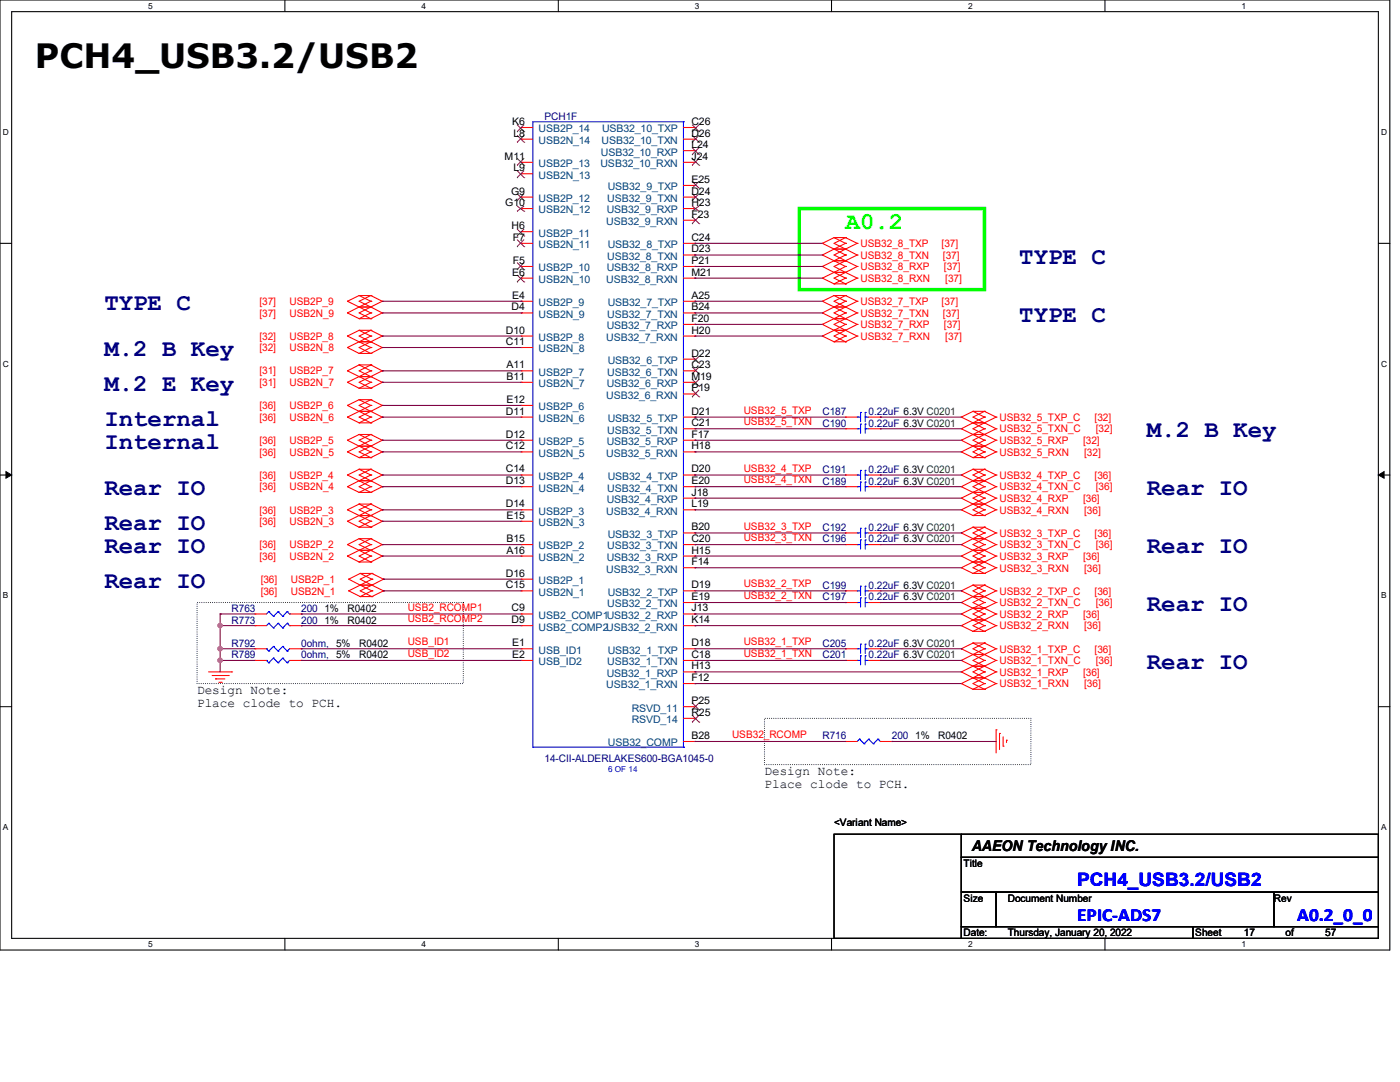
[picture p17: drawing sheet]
<svg xmlns="http://www.w3.org/2000/svg" width="279mm" height="216mm" viewBox="0 0 279 216" stroke-linecap="round" stroke-linejoin="round" font-family="sans-serif">
<defs><g id="words">
<text font-size="6.7" x="6.9" y="13.6">PCH4_USB3.2/USB2</text>
<text font-size="4.8" fill="#0f0" x="168.7" y="45.7">A0.2</text>
<g font-size="4.8" fill="#000080">
<text x="203.4" y="52.6">TYPE C</text>
<text x="20.8" y="61.8">TYPE C</text>
<text x="203.4" y="64.2">TYPE C</text>
<text x="20.8" y="71.1">M.2 B Key</text>
<text x="20.8" y="78.1">M.2 E Key</text>
<text x="20.8" y="89.6">Internal</text>
<text x="20.8" y="85">Internal</text>
<text x="228.9" y="87.3">M.2 B Key</text>
<text x="20.8" y="98.9">Rear IO</text>
<text x="228.9" y="98.9">Rear IO</text>
<text x="20.8" y="105.8">Rear IO</text>
<text x="20.8" y="110.4">Rear IO</text>
<text x="228.9" y="110.4">Rear IO</text>
<text x="20.8" y="117.3">Rear IO</text>
<text x="228.9" y="122">Rear IO</text>
<text x="228.9" y="133.5">Rear IO</text>
</g>
<g font-size="3.7" fill="#00f">
<text x="215" y="176.8">PCH4_USB3.2/USB2</text>
<text x="215" y="183.8">EPIC-ADS7</text>
<text x="258.9" y="183.8">A0.2_0_0</text>
</g>
<text font-size="3" x="193.9" y="169.8">AAEON Technology INC.</text>
<g font-size="2.5">
<text x="39.3" y="138.5">Design Note:</text>
<text x="39.3" y="141">Place clode to PCH.</text>
<text x="152.6" y="154.6">Design Note:</text>
<text x="152.6" y="157.2">Place clode to PCH.</text>
</g>
<g font-size="2.1" fill="#000080">
<text x="108.7" y="23.9">PCH1F</text>
<text x="164.1" y="82.8">C187</text>
<text x="173.4" y="82.8">0.22uF 6.3V C0201</text>
<text x="164.1" y="85.1">C190</text>
<text x="173.4" y="85.1">0.22uF 6.3V C0201</text>
<text x="164.1" y="94.4">C191</text>
<text x="173.4" y="94.4">0.22uF 6.3V C0201</text>
<text x="164.1" y="96.7">C189</text>
<text x="173.4" y="96.7">0.22uF 6.3V C0201</text>
<text x="164.1" y="105.9">C192</text>
<text x="173.4" y="105.9">0.22uF 6.3V C0201</text>
<text x="164.1" y="108.2">C196</text>
<text x="173.4" y="108.2">0.22uF 6.3V C0201</text>
<text x="164.1" y="119.8">C197</text>
<text x="164.1" y="117.5">C199</text>
<text x="173.4" y="119.8">0.22uF 6.3V C0201</text>
<text x="173.4" y="117.5">0.22uF 6.3V C0201</text>
<text x="46.2" y="122.1">R763</text>
<text x="46.2" y="124.4">R773</text>
<text x="60.1" y="122.1">200</text>
<text x="60.1" y="124.4">200</text>
<text x="46.2" y="129">R792</text>
<text x="46.2" y="131.4">R789</text>
<text x="60.1" y="129">0ohm, 5%</text>
<text x="60.1" y="131.4">0ohm, 5%</text>
<text x="164.1" y="129">C205</text>
<text x="164.1" y="131.4">C201</text>
<text x="173.4" y="129">0.22uF 6.3V C0201</text>
<text x="173.4" y="131.4">0.22uF 6.3V C0201</text>
<text x="164.1" y="147.5">R716</text>
<text x="178" y="147.5">200</text>
<text x="108.7" y="152.1">14-CII-ALDERLAKES600-BGA1045-0</text>
</g>
<g font-size="2.1">
<text x="102.2" y="24.9">K6</text>
<text x="102.4" y="27.3">L8</text>
<text x="138" y="24.9">C26</text>
<text x="138" y="27.3">D26</text>
<text x="138" y="29.5">L24</text>
<text x="100.7" y="31.9">M11</text>
<text x="102.4" y="34.2">L9</text>
<text x="138" y="31.9">J24</text>
<text x="100.8" y="41.1">G10</text>
<text x="102" y="38.8">G9</text>
<text x="138" y="38.8">D24</text>
<text x="138" y="36.5">E25</text>
<text x="138" y="41.1">H23</text>
<text x="102.1" y="45.7">H6</text>
<text x="138" y="43.4">F23</text>
<text x="102.3" y="52.7">F5</text>
<text x="102.3" y="48">F7</text>
<text x="138" y="48">C24</text>
<text x="138" y="50.4">D23</text>
<text x="138" y="52.7">P21</text>
<text x="102.2" y="59.6">E4</text>
<text x="102.2" y="55">E6</text>
<text x="138" y="59.6">A25</text>
<text x="138" y="55">M21</text>
<text x="102.1" y="61.9">D4</text>
<text x="138" y="61.9">B24</text>
<text x="138" y="64.2">F20</text>
<text x="101" y="68.8">C11</text>
<text x="101" y="66.5">D10</text>
<text x="138" y="71.2">D22</text>
<text x="138" y="66.5">H20</text>
<text x="101.1" y="73.5">A11</text>
<text x="101.1" y="75.8">B11</text>
<text x="138" y="73.5">C23</text>
<text x="138" y="75.8">M19</text>
<text x="101" y="82.7">D11</text>
<text x="101.1" y="80.4">E12</text>
<text x="138" y="82.7">D21</text>
<text x="138" y="78.1">P19</text>
<text x="101" y="89.7">C12</text>
<text x="101" y="87.3">D12</text>
<text x="138" y="85">C21</text>
<text x="138" y="87.3">F17</text>
<text x="138" y="89.7">H18</text>
<text x="101" y="94.3">C14</text>
<text x="138" y="94.3">D20</text>
<text x="101" y="96.6">D13</text>
<text x="101" y="101.2">D14</text>
<text x="138" y="96.6">E20</text>
<text x="138" y="98.9">J18</text>
<text x="138" y="101.2">L19</text>
<text x="101.1" y="103.5">E15</text>
<text x="138" y="105.8">B20</text>
<text x="101.1" y="110.4">A16</text>
<text x="101.1" y="108.2">B15</text>
<text x="138" y="108.2">C20</text>
<text x="138" y="112.8">F14</text>
<text x="138" y="110.4">H15</text>
<text x="101" y="117.4">C15</text>
<text x="101" y="115.1">D16</text>
<text x="138" y="117.4">D19</text>
<text x="138" y="119.7">E19</text>
<text x="64.7" y="122.1">1%</text>
<text x="64.7" y="124.4">1%</text>
<text x="69.3" y="122.1">R0402</text>
<text x="69.3" y="124.4">R0402</text>
<text x="102.1" y="122">C9</text>
<text x="102.1" y="124.3">D9</text>
<text x="138" y="122">J13</text>
<text x="138" y="124.3">K14</text>
<text x="71.7" y="129">R0402</text>
<text x="71.7" y="131.4">R0402</text>
<text x="102.2" y="128.9">E1</text>
<text x="102.2" y="131.3">E2</text>
<text x="138" y="131.3">C18</text>
<text x="138" y="128.9">D18</text>
<text x="138" y="135.9">F12</text>
<text x="138" y="133.6">H13</text>
<text x="138" y="140.5">P25</text>
<text x="138" y="142.8">R25</text>
<text x="138" y="147.4">B28</text>
<text x="182.6" y="147.5">1%</text>
<text x="187.2" y="147.5">R0402</text>
<text x="166.5" y="164.9">&lt;Variant Name&gt;</text>
<text x="192.3" y="173">Title</text>
<text x="192.3" y="179.9">Size</text>
<text x="201.1" y="179.9">Document Number</text>
<text x="254.3" y="179.9">Rev</text>
<text x="192.3" y="186.8">Date:</text>
<text x="201.1" y="186.8">Thursday, January 20, 2022</text>
<text x="238.5" y="186.8">Sheet</text>
<text x="248.2" y="186.8">17</text>
<text x="256.6" y="186.8">of</text>
<text x="264.5" y="186.8">57</text>
</g>
<g font-size="2.1" fill="#004080">
<text x="107.5" y="26.4">USB2P_14</text>
<text x="107.5" y="28.7">USB2N_14</text>
<text x="120.1" y="28.7">USB32_10_TXN</text>
<text x="120.1" y="26.4">USB32_10_TXP</text>
<text x="107.5" y="35.6">USB2N_13</text>
<text x="107.5" y="33.4">USB2P_13</text>
<text x="119.8" y="33.4">USB32_10_RXN</text>
<text x="119.9" y="31">USB32_10_RXP</text>
<text x="107.5" y="40.3">USB2P_12</text>
<text x="121.2" y="40.3">USB32_9_TXN</text>
<text x="121.3" y="38">USB32_9_TXP</text>
<text x="107.5" y="42.6">USB2N_12</text>
<text x="107.5" y="47.2">USB2P_11</text>
<text x="121" y="44.9">USB32_9_RXN</text>
<text x="121.1" y="42.6">USB32_9_RXP</text>
<text x="107.5" y="49.5">USB2N_11</text>
<text x="121.2" y="51.9">USB32_8_TXN</text>
<text x="121.3" y="49.5">USB32_8_TXP</text>
<text x="107.5" y="56.5">USB2N_10</text>
<text x="107.5" y="54.1">USB2P_10</text>
<text x="121" y="56.5">USB32_8_RXN</text>
<text x="121.1" y="54.1">USB32_8_RXP</text>
<text x="107.5" y="63.4">USB2N_9</text>
<text x="107.5" y="61.1">USB2P_9</text>
<text x="121.1" y="65.7">USB32_7_RXP</text>
<text x="121.2" y="63.4">USB32_7_TXN</text>
<text x="121.3" y="61.1">USB32_7_TXP</text>
<text x="107.5" y="70.3">USB2N_8</text>
<text x="107.5" y="68">USB2P_8</text>
<text x="121" y="68">USB32_7_RXN</text>
<text x="107.5" y="75">USB2P_7</text>
<text x="107.5" y="77.3">USB2N_7</text>
<text x="121.1" y="77.3">USB32_6_RXP</text>
<text x="121.2" y="75">USB32_6_TXN</text>
<text x="121.3" y="72.6">USB32_6_TXP</text>
<text x="107.5" y="81.9">USB2P_6</text>
<text x="121" y="79.6">USB32_6_RXN</text>
<text x="107.5" y="84.2">USB2N_6</text>
<text x="107.5" y="88.8">USB2P_5</text>
<text x="121.1" y="88.8">USB32_5_RXP</text>
<text x="121.2" y="86.5">USB32_5_TXN</text>
<text x="121.3" y="84.2">USB32_5_TXP</text>
<text x="107.5" y="91.1">USB2N_5</text>
<text x="107.5" y="95.8">USB2P_4</text>
<text x="121" y="91.1">USB32_5_RXN</text>
<text x="121.3" y="95.8">USB32_4_TXP</text>
<text x="107.5" y="98.1">USB2N_4</text>
<text x="121.1" y="100.4">USB32_4_RXP</text>
<text x="121.2" y="98.1">USB32_4_TXN</text>
<text x="107.5" y="102.7">USB2P_3</text>
<text x="107.5" y="105">USB2N_3</text>
<text x="121" y="102.7">USB32_4_RXN</text>
<text x="121.3" y="107.3">USB32_3_TXP</text>
<text x="107.5" y="111.9">USB2N_2</text>
<text x="107.5" y="109.6">USB2P_2</text>
<text x="121.1" y="111.9">USB32_3_RXP</text>
<text x="121.2" y="109.6">USB32_3_TXN</text>
<text x="107.5" y="118.9">USB2N_1</text>
<text x="107.5" y="116.5">USB2P_1</text>
<text x="121" y="114.3">USB32_3_RXN</text>
<text x="121.3" y="118.9">USB32_2_TXP</text>
<text x="107.5" y="123.5">USB2_COMP1USB32_2_RXP</text>
<text x="107.5" y="125.8">USB2_COMP2USB32_2_RXN</text>
<text x="121.2" y="121.2">USB32_2_TXN</text>
<text x="107.5" y="130.4">USB_ID1</text>
<text x="121.3" y="130.4">USB32_1_TXP</text>
<text x="107.5" y="132.8">USB_ID2</text>
<text x="121" y="137.4">USB32_1_RXN</text>
<text x="121.1" y="135">USB32_1_RXP</text>
<text x="121.2" y="132.8">USB32_1_TXN</text>
<text x="126.1" y="142">RSVD_11</text>
<text x="121.3" y="148.9">USB32_COMP</text>
<text x="126.1" y="144.3">RSVD_14</text>
</g>
<g font-size="2.1" fill="#f00">
<text x="171.7" y="49.3">USB32_8_TXP</text>
<text x="171.7" y="51.6">USB32_8_TXN</text>
<text x="171.7" y="53.9">USB32_8_RXP</text>
<text x="187.9" y="49.3">[37]</text>
<text x="188.2" y="51.6">[37]</text>
<text x="188.4" y="53.9">[37]</text>
<text x="171.7" y="56.3">USB32_8_RXN</text>
<text x="188.6" y="56.3">[37]</text>
<text x="51.8" y="60.9">[37]</text>
<text x="51.8" y="63.2">[37]</text>
<text x="57.8" y="60.9">USB2P_9</text>
<text x="57.8" y="63.2">USB2N_9</text>
<text x="171.7" y="63.2">USB32_7_TXN</text>
<text x="171.7" y="60.9">USB32_7_TXP</text>
<text x="171.7" y="65.5">USB32_7_RXP</text>
<text x="187.9" y="60.9">[37]</text>
<text x="188.2" y="63.2">[37]</text>
<text x="188.4" y="65.5">[37]</text>
<text x="51.8" y="70.1">[32]</text>
<text x="51.8" y="67.8">[32]</text>
<text x="57.8" y="70.1">USB2N_8</text>
<text x="57.8" y="67.8">USB2P_8</text>
<text x="171.7" y="67.8">USB32_7_RXN</text>
<text x="188.6" y="67.8">[37]</text>
<text x="51.8" y="77">[31]</text>
<text x="51.8" y="74.7">[31]</text>
<text x="57.8" y="77">USB2N_7</text>
<text x="57.8" y="74.7">USB2P_7</text>
<text x="51.8" y="84">[36]</text>
<text x="51.8" y="81.7">[36]</text>
<text x="57.8" y="84">USB2N_6</text>
<text x="57.8" y="81.7">USB2P_6</text>
<text x="148.4" y="82.5">USB32_5_TXP</text>
<text x="199.5" y="84">USB32_5_TXP_C</text>
<text x="218.4" y="84">[32]</text>
<text x="51.8" y="88.6">[36]</text>
<text x="57.8" y="88.6">USB2P_5</text>
<text x="148.4" y="84.9">USB32_5_TXN</text>
<text x="199.5" y="86.3">USB32_5_TXN_C</text>
<text x="199.5" y="88.6">USB32_5_RXP</text>
<text x="216.2" y="88.6">[32]</text>
<text x="218.7" y="86.3">[32]</text>
<text x="51.8" y="95.5">[36]</text>
<text x="51.8" y="90.9">[36]</text>
<text x="57.8" y="95.5">USB2P_4</text>
<text x="57.8" y="90.9">USB2N_5</text>
<text x="148.4" y="94.1">USB32_4_TXP</text>
<text x="199.5" y="95.5">USB32_4_TXP_C</text>
<text x="199.5" y="90.9">USB32_5_RXN</text>
<text x="216.4" y="90.9">[32]</text>
<text x="218.4" y="95.5">[36]</text>
<text x="51.8" y="97.8">[36]</text>
<text x="57.8" y="97.8">USB2N_4</text>
<text x="148.4" y="96.4">USB32_4_TXN</text>
<text x="199.5" y="97.8">USB32_4_TXN_C</text>
<text x="199.5" y="100.2">USB32_4_RXP</text>
<text x="216.2" y="100.2">[36]</text>
<text x="218.7" y="97.8">[36]</text>
<text x="51.8" y="104.8">[36]</text>
<text x="51.8" y="102.5">[36]</text>
<text x="57.8" y="104.8">USB2N_3</text>
<text x="57.8" y="102.5">USB2P_3</text>
<text x="148.4" y="105.7">USB32_3_TXP</text>
<text x="148.4" y="108">USB32_3_TXN</text>
<text x="199.5" y="107.1">USB32_3_TXP_C</text>
<text x="199.5" y="102.5">USB32_4_RXN</text>
<text x="216.4" y="102.5">[36]</text>
<text x="218.4" y="107.1">[36]</text>
<text x="51.8" y="111.7">[36]</text>
<text x="51.8" y="109.4">[36]</text>
<text x="57.8" y="111.7">USB2N_2</text>
<text x="57.8" y="109.4">USB2P_2</text>
<text x="199.5" y="109.4">USB32_3_TXN_C</text>
<text x="199.5" y="111.7">USB32_3_RXP</text>
<text x="216.2" y="111.7">[36]</text>
<text x="218.7" y="109.4">[36]</text>
<text x="52" y="116.3">[36]</text>
<text x="52" y="118.7">[36]</text>
<text x="58" y="116.3">USB2P_1</text>
<text x="58" y="118.7">USB2N_1</text>
<text x="148.4" y="119.5">USB32_2_TXN</text>
<text x="148.4" y="117.2">USB32_2_TXP</text>
<text x="199.5" y="118.7">USB32_2_TXP_C</text>
<text x="199.5" y="114">USB32_3_RXN</text>
<text x="216.4" y="114">[36]</text>
<text x="218.4" y="118.7">[36]</text>
<text x="81.4" y="121.8">USB2_RCOMP1</text>
<text x="81.4" y="124.2">USB2_RCOMP2</text>
<text x="199.5" y="120.9">USB32_2_TXN_C</text>
<text x="199.5" y="125.6">USB32_2_RXN</text>
<text x="199.5" y="123.3">USB32_2_RXP</text>
<text x="216.2" y="123.3">[36]</text>
<text x="216.4" y="125.6">[36]</text>
<text x="218.7" y="120.9">[36]</text>
<text x="81.4" y="128.8">USB_ID1</text>
<text x="81.4" y="131.1">USB_ID2</text>
<text x="148.4" y="131.1">USB32_1_TXN</text>
<text x="148.4" y="128.8">USB32_1_TXP</text>
<text x="199.5" y="130.2">USB32_1_TXP_C</text>
<text x="218.4" y="130.2">[36]</text>
<text x="199.5" y="132.5">USB32_1_TXN_C</text>
<text x="199.5" y="137.2">USB32_1_RXN</text>
<text x="199.5" y="134.8">USB32_1_RXP</text>
<text x="216.2" y="134.8">[36]</text>
<text x="216.4" y="137.2">[36]</text>
<text x="218.7" y="132.5">[36]</text>
<text x="146.1" y="147.3">USB32_RCOMP</text>
</g>
<g font-size="1.7">
<text x="29.6" y="1.7">5</text>
<text x="84.1" y="1.7">4</text>
<text x="138.7" y="1.7">3</text>
<text x="193.2" y="1.7">2</text>
<text x="247.8" y="1.7">1</text>
<text x=".6" y="26.9">D</text>
<text x="275.7" y="26.9">D</text>
<text x=".6" y="73.2">C</text>
<text x="275.7" y="73.2">C</text>
<text x=".6" y="119.4">B</text>
<text x="275.7" y="119.4">B</text>
<text x=".6" y="165.6">A</text>
<text x="275.7" y="165.6">A</text>
<text x="29.6" y="189">5</text>
<text x="84.1" y="189">4</text>
<text x="138.7" y="189">3</text>
<text x="193.2" y="189">2</text>
<text x="247.8" y="189">1</text>
</g>
<text font-size="1.6" fill="#00f" x="121.4" y="154">6 OF 14</text>
</g></defs>
<path d="M0 0h277.4v189.6h-277.4zM2.3 2.3h272.8v184.9h-272.8z" fill="none" stroke="#000" stroke-width=".21"/>
<g fill="#fff">
<path d="M29.6 .3h.9v1.8h-.9z"/>
<path d="M29.6 187.5h.9v1.9h-.9z"/>
</g>
<path d="M56.9 0v2.3M56.9 187.2v2.4" fill="none" stroke="#000" stroke-width=".21"/>
<g fill="#fff">
<path d="M84.1 .3h.9v1.8h-.9z"/>
<path d="M84.1 187.5h.9v1.9h-.9z"/>
</g>
<path d="M111.4 0v2.3M111.4 187.2v2.4" fill="none" stroke="#000" stroke-width=".21"/>
<g fill="#fff">
<path d="M138.7 .3h.9v1.8h-.9z"/>
<path d="M138.7 187.5h.9v1.9h-.9z"/>
</g>
<path d="M165.9 0v2.3M165.9 187.2v2.4" fill="none" stroke="#000" stroke-width=".21"/>
<g fill="#fff">
<path d="M193.2 .3h.9v1.8h-.9z"/>
<path d="M193.2 187.5h.9v1.9h-.9z"/>
</g>
<path d="M220.5 0v2.3M220.5 187.2v2.4" fill="none" stroke="#000" stroke-width=".21"/>
<g fill="#fff">
<path d="M247.8 .3h.9v1.8h-.9z"/>
<path d="M247.8 187.5h.9v1.9h-.9z"/>
<path d="M.6 25.4h1.2v1.9h-1.2z"/>
<path d="M275.7 25.4h1.2v1.9h-1.2z"/>
<path d="M.6 71.7h1.2v1.8h-1.2z"/>
<path d="M275.7 71.7h1.2v1.8h-1.2z"/>
</g>
<path d="M0 48.6h2.3M275.1 48.6h2.3" fill="none" stroke="#000" stroke-width=".21"/>
<g fill="#fff">
<path d="M.6 117.9h1.1v1.9h-1.1z"/>
<path d="M275.7 117.9h1.1v1.9h-1.1z"/>
</g>
<path d="M0 94.8h2.3M275.1 94.8h2.3" fill="none" stroke="#000" stroke-width=".21"/>
<path d="M1.2 94.1l1.1 .7-1.1 .6zM275.1 94.8l1.1-.7v1.3z" fill="#000" stroke="#000" stroke-width=".2"/>
<g fill="#fff">
<path d="M.6 164.1h1.1v1.9h-1.1z"/>
<path d="M275.7 164.1h1.1v1.9h-1.1z"/>
</g>
<path d="M0 141h2.3M275.1 141h2.3M166.5 166.5h25.4v20.7h-25.4zM191.9 166.5h83.2v4.6h-83.2zM191.9 171.1h83.2v6.9h-83.2zM191.9 178h6.9v6.9h-6.9zM198.8 178h55.5v6.9h-55.5zM254.3 178h20.8v6.9h-20.8zM191.9 184.9h46.2v2.3h-46.2zM238.1 184.9h37v2.3h-37z" fill="none" stroke="#000" stroke-width=".21"/>
<path d="M39.3 120.2h53.2v16.2h-53.2zM152.6 143.3h53.1v9.3h-53.1z" fill="none" stroke="#000" stroke-width=".21" stroke-dasharray="0 .4"/>
<path d="M159.5 41.6h37v16.2h-37z" fill="none" stroke="#0f0" stroke-width=".68"/>
<g fill="none" stroke="#f00" stroke-width=".21">
<path d="M104 39.3h.1M104 25.4h.1M104 27.8h.1M104 34.7h.1M104 32.4h.1M104 25.4h2.3M104 39.3h2.3M104 27.8h2.3M104 32.4h2.3M104 34.7h2.3M136.4 25.4h2.3M136.4 39.3h2.3"/>
<path d="M136.4 27.8h2.3M136.4 37h2.3M136.4 32.4h2.3M136.4 30.1h2.3M138.7 25.4h.1M138.7 39.3h.1M138.7 27.8h.1M138.7 37h.1M138.7 32.4h.1M138.7 30.1h.1M71.7 59h.1M71.7 59h2.3"/>
<path d="M71.7 59l-2.4 1.1M71.7 59l2.3 1.1M74 59h.1M74 59l2.3 1.1M74 59l-2.3 1.1 2.3 1.2M104 55.5h.1M104 53.2h.1M104 48.6h.1M104 41.6h.1M104 46.2h.1M104 48.6h2.3M104 55.5h2.3"/>
<path d="M104 53.2h2.3M104 41.6h2.3M104 46.2h2.3M136.4 48.6h2.3M136.4 50.9h2.3M136.4 55.5h2.3M136.4 43.9h2.3M136.4 53.2h2.3M136.4 41.6h2.3M138.7 48.6h.1M138.7 50.9h.1M138.7 43.9h.1"/>
<path d="M138.7 41.6h.1M138.7 55.5h.1M138.7 53.2h.1M164.1 48.6h.1M164.1 50.9h.1M164.1 53.2h.1M164.1 55.5h.1M164.1 48.6l2.4 1.1M164.1 50.9l2.4 1.1M164.1 53.2l2.4 1.2M164.1 55.5l2.4 1.1M166.5 59h.1"/>
<path d="M166.5 49.7h.1M166.5 47.4h.1M166.5 52h.1M166.5 54.4h.1M166.5 56.6h.1M166.5 59h2.2M166.5 59l-2.4 1.1M166.5 59l2.2 1.1M166.5 49.7h2.2M166.5 47.4h2.2M166.5 47.4l-2.4 1.2M166.5 47.4l2.2 1.2"/>
<path d="M166.5 52h2.2M166.5 49.7l-2.4 1.2M166.5 49.7l2.2 1.2M166.5 54.4h2.2M166.5 52l-2.4 1.2M166.5 52l2.2 1.2M166.5 56.6h2.2M166.5 54.4l-2.4 1.1M166.5 54.4l2.2 1.1M168.7 59h.1M168.7 47.4h.1M168.7 49.7h.1"/>
<path d="M168.7 48.6h.1M168.7 52h.1M168.7 50.9h.1M168.7 54.4h.1M168.7 53.2h.1M168.7 56.6h.1M168.7 55.5h.1M168.7 59l2.4 1.1M168.7 59l-2.2 1.1 2.2 1.2M168.7 47.4l2.4 1.2M168.7 47.4l-2.2 1.2 2.2 1.1M168.7 48.6l-2.2 1.1"/>
<path d="M168.7 49.7l2.4 1.2M168.7 49.7l-2.2 1.2 2.2 1.1M168.7 50.9l-2.2 1.1M168.7 52l2.4 1.2M168.7 52l-2.2 1.2 2.2 1.2M168.7 53.2l-2.2 1.2M168.7 54.4l2.4 1.1M168.7 54.4l-2.2 1.1 2.2 1.1M168.7 55.5l-2.2 1.1M171.1 48.6h.1M171.1 50.9h.1M171.1 53.2h.1"/>
<path d="M171.1 55.5h.1M171.1 48.6l-2.4 1.1M171.1 50.9l-2.4 1.1M171.1 53.2l-2.4 1.2M171.1 55.5l-2.4 1.1M69.3 76.3h.1M69.3 74h.1M69.3 69.3h.1M69.3 67.1h.1M69.3 60.1h.1M69.3 62.4h.1M69.3 76.3l2.4 1.2"/>
<path d="M69.3 74l4.7 2.3M69.3 69.3l2.4 1.2M69.3 67.1l4.7 2.2M69.3 60.1l2.4 1.2M69.3 62.4l2.4 1.2M71.7 79.8h.1M71.7 75.1h.1M71.7 77.5h.1M71.7 72.8h.1M71.7 68.2h.1M71.7 70.5h.1M71.7 65.9h.1"/>
<path d="M71.7 61.3h.1M71.7 63.6h.1M71.7 79.8h2.3M71.7 79.8l-2.4 1.1M71.7 79.8l2.3 1.1M71.7 75.1h2.3M71.7 77.5h2.3M71.7 72.8h2.3M71.7 72.8l-2.4 1.2M71.7 72.8l2.3 1.2M71.7 68.2h2.3M71.7 70.5h2.3"/>
<path d="M71.7 65.9h2.3M71.7 65.9l-2.4 1.2M71.7 65.9l2.3 1.2M71.7 63.6h2.3M71.7 61.3h2.3M71.7 61.3l-2.4 1.1M71.7 61.3l2.3 1.1M74 79.8h.1M74 77.5h.1M74 75.1h.1M74 76.3h.1M74 72.8h.1"/>
<path d="M74 74h.1M74 70.5h.1M74 68.2h.1M74 69.3h.1M74 65.9h.1M74 67.1h.1M74 61.3h.1M74 60.1h.1M74 63.6h.1M74 62.4h.1M74 79.8l2.3 1.1M74 79.8l-2.3 1.1 2.3 1.2"/>
<path d="M74 74l-4.7 2.3M74 75.1l2.3 1.2M74 75.1l-2.3 1.2 2.3 1.2M74 76.3l-2.3 1.2M74 72.8l2.3 1.2M74 72.8l-2.3 1.2 2.3 1.1M74 67.1l-4.7 2.2M74 68.2l2.3 1.1M74 68.2l-2.3 1.1 2.3 1.2M74 69.3l-2.3 1.2M74 65.9l2.3 1.2M74 65.9l-2.3 1.2 2.3 1.1"/>
<path d="M74 60.1l-2.3 1.2M74 61.3l2.3 1.1M74 61.3l-2.3 1.1 2.3 1.2M74 62.4l-2.3 1.2M76.3 76.3h.1M76.3 74h.1M76.3 69.3h.1M76.3 67.1h.1M76.3 60.1h.1M76.3 62.4h.1M76.3 76.3l-2.3 1.2M76.3 74l-2.3 1.1"/>
<path d="M76.3 69.3l-2.3 1.2M76.3 67.1l-2.3 1.1M76.3 60.1l-2.3 1.2M76.3 62.4l-2.3 1.2M104 74h.1M104 76.3h.1M104 69.3h.1M104 67.1h.1M104 62.4h.1M104 60.1h.1M104 74h2.3M104 60.1h2.3"/>
<path d="M104 76.3h2.3M104 62.4h2.3M104 69.3h2.3M104 67.1h2.3M136.4 74h2.3M136.4 60.1h2.3M136.4 76.3h2.3M136.4 62.4h2.3M136.4 67.1h2.3M136.4 71.7h2.3M136.4 64.7h2.3M136.4 78.6h2.3"/>
<path d="M138.7 60.1h.1M138.7 62.4h.1M138.7 74h.1M138.7 71.7h.1M138.7 64.7h.1M138.7 67.1h.1M138.7 76.3h.1M138.7 78.6h.1M164.1 62.4h.1M164.1 60.1h.1M164.1 67.1h.1M164.1 64.7h.1"/>
<path d="M164.1 62.4l2.4 1.2M164.1 60.1l2.4 1.2M164.1 67.1l2.4 1.1M164.1 64.7l2.4 1.2M166.5 63.6h.1M166.5 61.3h.1M166.5 68.2h.1M166.5 65.9h.1M166.5 68.2h2.2M166.5 65.9h2.2M166.5 63.6h2.2M166.5 61.3h2.2"/>
<path d="M166.5 61.3l-2.4 1.1M166.5 61.3l2.2 1.1M166.5 65.9l-2.4 1.2M166.5 65.9l2.2 1.2M166.5 63.6l-2.4 1.1M166.5 63.6l2.2 1.1M168.7 61.3h.1M168.7 63.6h.1M168.7 62.4h.1M168.7 60.1h.1M168.7 65.9h.1M168.7 68.2h.1"/>
<path d="M168.7 67.1h.1M168.7 64.7h.1M168.7 61.3l2.4 1.1M168.7 61.3l-2.2 1.1 2.2 1.2M168.7 62.4l-2.2 1.2M168.7 60.1l-2.2 1.2M168.7 65.9l2.4 1.2M168.7 65.9l-2.2 1.2 2.2 1.1M168.7 67.1l-2.2 1.1M168.7 63.6l2.4 1.1M168.7 63.6l-2.2 1.1 2.2 1.2M168.7 64.7l-2.2 1.2"/>
<path d="M171.1 62.4h.1M171.1 60.1h.1M171.1 67.1h.1M171.1 64.7h.1M171.1 62.4l-2.4 1.2M171.1 60.1l-2.4 1.2M171.1 67.1l-2.4 1.1M171.1 64.7l-2.4 1.2M69.3 87.8h.1M69.3 83.2h.1M69.3 80.9h.1M69.3 97.1h.1"/>
<path d="M69.3 94.8h.1M69.3 90.2h.1M69.3 87.8l2.4 1.2M69.3 83.2l2.4 1.2M69.3 80.9l2.4 1.2M69.3 97.1l2.4 1.2M69.3 94.8l2.4 1.1M69.3 90.2l2.4 1.1M71.7 86.7h.1M71.7 89h.1M71.7 82.1h.1M71.7 84.4h.1"/>
<path d="M71.7 95.9h.1M71.7 98.3h.1M71.7 93.6h.1M71.7 91.3h.1M71.7 86.7h2.3M71.7 86.7l-2.4 1.1M71.7 89h2.3M71.7 86.7l2.3 1.1M71.7 82.1h2.3M71.7 82.1l-2.4 1.1M71.7 84.4h2.3M71.7 82.1l2.3 1.1"/>
<path d="M71.7 95.9h2.3M71.7 95.9l-2.4 1.2M71.7 98.3h2.3M71.7 95.9l2.3 1.2M71.7 93.6h2.3M71.7 93.6l-2.4 1.2M71.7 93.6l2.3 1.2M71.7 89l-2.4 1.2M71.7 91.3h2.3M71.7 89l2.3 1.2M74 89h.1M74 86.7h.1"/>
<path d="M74 87.8h.1M74 84.4h.1M74 82.1h.1M74 83.2h.1M74 80.9h.1M74 98.3h.1M74 95.9h.1M74 97.1h.1M74 93.6h.1M74 94.8h.1M74 91.3h.1M74 90.2h.1"/>
<path d="M74 86.7l2.3 1.1M74 86.7l-2.3 1.1 2.3 1.2M74 87.8l-2.3 1.2M74 82.1l2.3 1.1M74 82.1l-2.3 1.1 2.3 1.2M74 83.2l-2.3 1.2M74 80.9l-2.3 1.2M74 95.9l2.3 1.2M74 95.9l-2.3 1.2 2.3 1.2M74 97.1l-2.3 1.2M74 93.6l2.3 1.2M74 93.6l-2.3 1.2 2.3 1.1"/>
<path d="M74 94.8l-2.3 1.1M74 89l2.3 1.2M74 89l-2.3 1.2 2.3 1.1M74 90.2l-2.3 1.1M76.3 87.8h.1M76.3 83.2h.1M76.3 80.9h.1M76.3 97.1h.1M76.3 94.8h.1M76.3 90.2h.1M76.3 87.8l-2.3 1.2M76.3 83.2l-2.3 1.2"/>
<path d="M76.3 80.9l-2.3 1.2M76.3 97.1l-2.3 1.2M76.3 94.8l-2.3 1.1M76.3 90.2l-2.3 1.1M104 90.2h.1M104 94.8h.1M104 83.2h.1M104 87.8h.1M104 97.1h.1M104 80.9h.1M104 90.2h2.3M104 94.8h2.3"/>
<path d="M104 83.2h2.3M104 87.8h2.3M104 97.1h2.3M104 80.9h2.3M136.4 90.2h2.3M136.4 94.8h2.3M136.4 85.6h2.3M136.4 83.2h2.3M136.4 87.8h2.3M136.4 97.1h2.3M136.4 99.4h2.3M138.7 85.6h.1"/>
<path d="M138.7 94.8h.1M138.7 83.2h.1M138.7 97.1h.1M138.7 87.8h.1M138.7 90.2h.1M138.7 99.4h.1M168.7 83.2h.1M168.7 97.1h.1M168.7 85.6h.1M168.7 94.8h.1M168.7 94.8h2.4M168.7 85.6h2.4"/>
<path d="M168.7 83.2h2.4M168.7 97.1h2.4M173.4 94.8h2.3M173.4 85.6h2.3M173.4 83.2h2.3M173.4 97.1h2.3M175.7 83.2h.1M175.7 97.1h.1M175.7 85.6h.1M175.7 94.8h.1M191.9 97.1h.1M191.9 94.8h.1"/>
<path d="M191.9 99.4h.1M191.9 83.2h.1M191.9 85.6h.1M191.9 87.8h.1M191.9 90.2h.1M191.9 97.1l2.3 1.2M191.9 94.8l2.3 1.1M191.9 99.4l2.3 1.2M191.9 83.2l2.3 1.2M191.9 85.6l2.3 1.1M191.9 87.8l2.3 1.2M191.9 90.2l2.3 1.1"/>
<path d="M194.2 98.3h.1M194.2 95.9h.1M194.2 93.6h.1M194.2 84.4h.1M194.2 82.1h.1M194.2 86.7h.1M194.2 89h.1M194.2 91.3h.1M194.2 86.7h2.3M194.2 89h2.3M194.2 82.1h2.3M194.2 84.4h2.3"/>
<path d="M194.2 95.9h2.3M194.2 98.3h2.3M194.2 93.6h2.3M194.2 91.3h2.3M194.2 95.9l-2.3 1.2M194.2 95.9l2.3 1.2M194.2 93.6l-2.3 1.2M194.2 93.6l2.3 1.2M194.2 98.3l-2.3 1.1M194.2 98.3l2.3 1.1M194.2 82.1l-2.3 1.1M194.2 82.1l2.3 1.1"/>
<path d="M194.2 84.4l-2.3 1.2M194.2 84.4l2.3 1.2M194.2 86.7l-2.3 1.1M194.2 86.7l2.3 1.1M194.2 89l-2.3 1.2M194.2 89l2.3 1.2M196.5 95.9h.1M196.5 98.3h.1M196.5 97.1h.1M196.5 93.6h.1M196.5 94.8h.1M196.5 99.4h.1"/>
<path d="M196.5 82.1h.1M196.5 84.4h.1M196.5 83.2h.1M196.5 86.7h.1M196.5 85.6h.1M196.5 89h.1M196.5 87.8h.1M196.5 91.3h.1M196.5 90.2h.1M196.5 95.9l2.3 1.2M196.5 95.9l-2.3 1.2 2.3 1.2M196.5 97.1l-2.3 1.2"/>
<path d="M196.5 93.6l2.3 1.2M196.5 93.6l-2.3 1.2 2.3 1.1M196.5 94.8l-2.3 1.1M196.5 98.3l2.3 1.1M196.5 98.3l-2.3 1.1 2.3 1.2M196.5 99.4l-2.3 1.2M196.5 82.1l2.3 1.1M196.5 82.1l-2.3 1.1 2.3 1.2M196.5 83.2l-2.3 1.2M196.5 84.4l2.3 1.2M196.5 84.4l-2.3 1.2 2.3 1.1M196.5 85.6l-2.3 1.1"/>
<path d="M196.5 86.7l2.3 1.1M196.5 86.7l-2.3 1.1 2.3 1.2M196.5 87.8l-2.3 1.2M196.5 89l2.3 1.2M196.5 89l-2.3 1.2 2.3 1.1M196.5 90.2l-2.3 1.1M198.8 97.1h.1M198.8 94.8h.1M198.8 99.4h.1M198.8 83.2h.1M198.8 85.6h.1M198.8 87.8h.1"/>
<path d="M198.8 90.2h.1M198.8 97.1l-2.3 1.2M198.8 94.8l-2.3 1.1M198.8 99.4l-2.3 1.2M198.8 83.2l-2.3 1.2M198.8 85.6l-2.3 1.1M198.8 87.8l-2.3 1.2M198.8 90.2l-2.3 1.1M69.3 104h.1M69.3 111h.1M69.3 108.7h.1M69.3 101.7h.1"/>
<path d="M69.3 104l2.4 1.2M69.3 101.7l4.7 2.3M69.3 111l2.4 1.1M69.3 108.7l2.4 1.1M69.6 115.6h.1M69.6 117.9h.1M69.6 115.6l2.3 1.2M69.6 117.9l2.3 1.1M71.7 102.9h.1M71.7 105.2h.1M71.7 109.8h.1M71.7 112.1h.1"/>
<path d="M71.7 107.5h.1M71.7 100.6h.1M71.7 102.9h2.3M71.7 105.2h2.3M71.7 109.8h2.3M71.7 112.1h2.3M71.7 109.8l2.3 1.2M71.7 107.5h2.3M71.7 107.5l-2.4 1.2M71.7 107.5l2.3 1.2M71.7 100.6h2.3M71.7 100.6l-2.4 1.1"/>
<path d="M71.7 100.6l2.3 1.1M71.9 114.4h.1M71.9 116.8h.1M71.9 119h.1M71.9 114.4h2.3M71.9 114.4l-2.3 1.2M71.9 116.8h2.3M71.9 114.4l2.3 1.2M71.9 116.8l-2.3 1.1M71.9 119h2.3M71.9 116.8l2.3 1.1M74 105.2h.1"/>
<path d="M74 102.9h.1M74 104h.1M74 112.1h.1M74 109.8h.1M74 111h.1M74 107.5h.1M74 108.7h.1M74 100.6h.1M74 101.7h.1M74 101.7l-4.7 2.3M74 102.9l2.3 1.1M74 102.9l-2.3 1.1 2.3 1.2"/>
<path d="M74 104l-2.3 1.2M74 108.7l-4.7 2.3M74 109.8l2.3 1.2M74 109.8l-2.3 1.2 2.3 1.1M74 111l-2.3 1.1M74 107.5l2.3 1.2M74 107.5l-2.3 1.2 2.3 1.1M74 100.6l2.3 1.1M74 100.6l-2.3 1.1 2.3 1.2M74.2 116.8h.1M74.2 114.4h.1M74.2 115.6h.1"/>
<path d="M74.2 119h.1M74.2 117.9h.1M74.2 114.4l2.3 1.2M74.2 114.4l-2.3 1.2 2.3 1.2M74.2 115.6l-2.3 1.2M74.2 116.8l2.3 1.1M74.2 116.8l-2.3 1.1 2.3 1.1M74.2 117.9l-2.3 1.1M76.3 104h.1M76.3 111h.1M76.3 108.7h.1M76.3 101.7h.1"/>
<path d="M76.3 104l-2.3 1.2M76.3 111l-2.3 1.1M76.3 108.7l-2.3 1.1M76.3 101.7l-2.3 1.2M76.5 115.6h.1M76.5 117.9h.1M76.5 115.6l-2.3 1.2M76.5 117.9l-2.3 1.1M104 111h.1M104 108.7h.1M104 117.9h.1M104 101.7h.1"/>
<path d="M104 115.6h.1M104 104h.1M104 111h2.3M104 108.7h2.3M104 117.9h2.3M104 101.7h2.3M104 115.6h2.3M104 104h2.3M136.4 111h2.3M136.4 108.7h2.3M136.4 106.3h2.3M136.4 117.9h2.3"/>
<path d="M136.4 101.7h2.3M136.4 113.3h2.3M138.7 106.3h.1M138.7 108.7h.1M138.7 117.9h.1M138.7 113.3h.1M138.7 111h.1M138.7 101.7h.1M168.7 106.3h.1M168.7 108.7h.1M168.7 117.9h.1M168.7 108.7h2.4"/>
<path d="M168.7 106.3h2.4M168.7 117.9h2.4M173.4 108.7h2.3M173.4 106.3h2.3M173.4 117.9h2.3M175.7 106.3h.1M175.7 108.7h.1M175.7 117.9h.1M191.9 117.9h.1M191.9 108.7h.1M191.9 106.3h.1M191.9 113.3h.1"/>
<path d="M191.9 111h.1M191.9 101.7h.1M191.9 117.9l2.3 1.1M191.9 108.7l2.3 1.1M191.9 106.3l2.3 1.2M191.9 113.3l2.3 1.1M191.9 111l2.3 1.1M191.9 101.7l2.3 1.2M194.2 119h.1M194.2 116.8h.1M194.2 109.8h.1M194.2 107.5h.1"/>
<path d="M194.2 105.2h.1M194.2 114.4h.1M194.2 112.1h.1M194.2 102.9h.1M194.2 100.6h.1M194.2 102.9h2.3M194.2 105.2h2.3M194.2 114.4h2.3M194.2 116.8h2.3M194.2 119h2.3M194.2 109.8h2.3M194.2 112.1h2.3"/>
<path d="M194.2 107.5h2.3M194.2 100.6h2.3M194.2 119l-2.3 1.2M194.2 119l2.3 1.2M194.2 116.8l-2.3 1.1M194.2 116.8l2.3 1.1M194.2 107.5l-2.3 1.2M194.2 107.5l2.3 1.2M194.2 105.2l-2.3 1.1M194.2 105.2l2.3 1.1M194.2 112.1l-2.3 1.2M194.2 112.1l2.3 1.2"/>
<path d="M194.2 109.8l-2.3 1.2M194.2 109.8l2.3 1.2M194.2 100.6l-2.3 1.1M194.2 100.6l2.3 1.1M196.5 119h.1M196.5 116.8h.1M196.5 117.9h.1M196.5 107.5h.1M196.5 109.8h.1M196.5 108.7h.1M196.5 105.2h.1M196.5 106.3h.1"/>
<path d="M196.5 112.1h.1M196.5 114.4h.1M196.5 113.3h.1M196.5 111h.1M196.5 100.6h.1M196.5 102.9h.1M196.5 101.7h.1M196.5 119l2.3 1.2M196.5 119l-2.3 1.2 2.3 1.2M196.5 116.8l2.3 1.1M196.5 116.8l-2.3 1.1 2.3 1.1M196.5 117.9l-2.3 1.1"/>
<path d="M196.5 107.5l2.3 1.2M196.5 107.5l-2.3 1.2 2.3 1.1M196.5 108.7l-2.3 1.1M196.5 105.2l2.3 1.1M196.5 105.2l-2.3 1.1 2.3 1.2M196.5 106.3l-2.3 1.2M196.5 112.1l2.3 1.2M196.5 112.1l-2.3 1.2 2.3 1.1M196.5 113.3l-2.3 1.1M196.5 109.8l2.3 1.2M196.5 109.8l-2.3 1.2 2.3 1.1M196.5 111l-2.3 1.1"/>
<path d="M196.5 100.6l2.3 1.1M196.5 100.6l-2.3 1.1 2.3 1.2M196.5 101.7l-2.3 1.2M198.8 117.9h.1M198.8 108.7h.1M198.8 106.3h.1M198.8 113.3h.1M198.8 111h.1M198.8 101.7h.1M198.8 117.9l-2.3 1.1M198.8 108.7l-2.3 1.1M198.8 106.3l-2.3 1.2"/>
<path d="M198.8 113.3l-2.3 1.1M198.8 111l-2.3 1.1M198.8 101.7l-2.3 1.2M41.6 134.1h4.6M42.3 134.8h3.3M43 135.5h.1M43 135.5h1.9M43.7 136.1h.5M44.2 136.1h.1M45.6 134.8h.1M46.2 134.1h.1M50.9 122.5h.1"/>
<path d="M50.9 129.5h.1M50.9 124.8h.1M50.9 131.8h.1M50.9 122.5h2.3M50.9 129.5h2.3M50.9 131.8h2.3M50.9 124.8h2.3M57.8 122.5h2.3M57.8 129.5h2.3M57.8 131.8h2.3M57.8 124.8h2.3M60.1 122.5h.1"/>
<path d="M60.1 129.5h.1M60.1 124.8h.1M60.1 131.8h.1M104 122.5h.1M104 124.8h.1M104 129.5h.1M104 131.8h.1M104 122.5h2.3M104 129.5h2.3M104 131.8h2.3M104 124.8h2.3M136.4 134.1h2.3"/>
<path d="M136.4 120.2h2.3M136.4 122.5h2.3M136.4 129.5h2.3M136.4 131.8h2.3M136.4 124.8h2.3M136.4 136.4h2.3M138.7 131.8h.1M138.7 129.5h.1M138.7 120.2h.1M138.7 136.4h.1M138.7 134.1h.1M138.7 122.5h.1"/>
<path d="M138.7 124.8h.1M168.7 120.2h.1M168.7 129.5h.1M168.7 131.8h.1M168.7 120.2h2.4M168.7 129.5h2.4M168.7 131.8h2.4M173.4 120.2h2.3M173.4 129.5h2.3M173.4 131.8h2.3M175.7 120.2h.1M175.7 129.5h.1"/>
<path d="M175.7 131.8h.1M191.9 131.8h.1M191.9 129.5h.1M191.9 136.4h.1M191.9 134.1h.1M191.9 120.2h.1M191.9 124.8h.1M191.9 122.5h.1M191.9 131.8l2.3 1.1M191.9 129.5l2.3 1.1M191.9 136.4l2.3 1.1M191.9 134.1l2.3 1.2"/>
<path d="M191.9 120.2l2.3 1.2M191.9 124.8l2.3 1.2M191.9 122.5l2.3 1.2M194.2 132.9h.1M194.2 130.6h.1M194.2 128.3h.1M194.2 137.5h.1M194.2 135.3h.1M194.2 121.4h.1M194.2 126h.1M194.2 123.7h.1M194.2 132.9h2.3"/>
<path d="M194.2 130.6h2.3M194.2 130.6l-2.3 1.2M194.2 130.6l2.3 1.2M194.2 128.3h2.3M194.2 128.3l-2.3 1.2M194.2 128.3l2.3 1.2M194.2 137.5h2.3M194.2 135.3h2.3M194.2 135.3l-2.3 1.1M194.2 135.3l2.3 1.1M194.2 132.9l-2.3 1.2M194.2 132.9l2.3 1.2"/>
<path d="M194.2 121.4h2.3M194.2 126h2.3M194.2 123.7h2.3M194.2 123.7l-2.3 1.1M194.2 123.7l2.3 1.1M194.2 121.4l-2.3 1.1M194.2 121.4l2.3 1.1M196.5 130.6h.1M196.5 132.9h.1M196.5 131.8h.1M196.5 128.3h.1M196.5 129.5h.1"/>
<path d="M196.5 135.3h.1M196.5 137.5h.1M196.5 136.4h.1M196.5 134.1h.1M196.5 121.4h.1M196.5 120.2h.1M196.5 123.7h.1M196.5 126h.1M196.5 124.8h.1M196.5 122.5h.1M196.5 130.6l2.3 1.2M196.5 130.6l-2.3 1.2 2.3 1.1"/>
<path d="M196.5 131.8l-2.3 1.1M196.5 128.3l2.3 1.2M196.5 128.3l-2.3 1.2 2.3 1.1M196.5 129.5l-2.3 1.1M196.5 135.3l2.3 1.1M196.5 135.3l-2.3 1.1 2.3 1.1M196.5 136.4l-2.3 1.1M196.5 132.9l2.3 1.2M196.5 132.9l-2.3 1.2 2.3 1.2M196.5 134.1l-2.3 1.2M196.5 120.2l-2.3 1.2M196.5 123.7l2.3 1.1"/>
<path d="M196.5 123.7l-2.3 1.1 2.3 1.2M196.5 124.8l-2.3 1.2M196.5 121.4l2.3 1.1M196.5 121.4l-2.3 1.1 2.3 1.2M196.5 122.5l-2.3 1.2M198.8 131.8h.1M198.8 129.5h.1M198.8 136.4h.1M198.8 134.1h.1M198.8 120.2h.1M198.8 124.8h.1M198.8 122.5h.1"/>
<path d="M198.8 131.8l-2.3 1.1M198.8 129.5l-2.3 1.1M198.8 136.4l-2.3 1.1M198.8 134.1l-2.3 1.2M198.8 120.2l-2.3 1.2M198.8 124.8l-2.3 1.2M198.8 122.5l-2.3 1.2M136.4 148h2.3M136.4 141h2.3M136.4 143.3h2.3M138.7 148h.1M138.7 141h.1"/>
<path d="M138.7 143.3h.1M168.7 148h.1M168.7 148h2.4M175.7 148h2.3M178 148h.1M198.8 145.6h.1M198.8 145.6v4.6M199.5 146.3h.1M199.5 146.3v3.3M200.2 148.9h.1M200.2 147v1.9M200.9 147.7h.1"/>
<path d="M200.9 147.7v.5"/>
</g>
<g fill="none" stroke="#00f" stroke-width=".21">
<path d="M136.4 24.3h.1M136.4 24.3h-30.1v124.8M136.4 24.3v124.8M171.1 83.2h.1M171.1 97.1h.1M171.1 85.6h.1M171.1 94.8h.1M171.1 83.2h.6M171.1 97.1h.6M171.1 85.6h.6M171.1 94.8h.6M171.7 82.3h.1"/>
<path d="M171.7 96.2h.1M171.7 84.6h.1M171.7 93.9h.1M171.7 82.3v1.9M171.7 84.6v1.8M171.7 93.9v1.8M171.7 96.2v1.8M172.7 82.3h.1M172.7 83.2h.1M172.7 96.2h.1M172.7 97.1h.1M172.7 84.6h.1"/>
<path d="M172.7 85.6h.1M172.7 93.9h.1M172.7 94.8h.1M172.7 82.3v1.9M172.7 84.6v1.8M172.7 93.9v1.8M172.7 96.2v1.8M172.7 83.2h.7M172.7 97.1h.7M172.7 85.6h.7M172.7 94.8h.7M171.1 106.3h.1"/>
<path d="M171.1 108.7h.1M171.1 117.9h.1M171.1 106.3h.6M171.1 108.7h.6M171.1 117.9h.6M171.7 119.3h.1M171.7 105.4h.1M171.7 107.7h.1M171.7 117h.1M171.7 105.4v1.9M171.7 107.7v1.9M171.7 117v1.8"/>
<path d="M171.7 119.3v1.8M172.7 119.3h.1M172.7 105.4h.1M172.7 106.3h.1M172.7 107.7h.1M172.7 108.7h.1M172.7 117h.1M172.7 117.9h.1M172.7 105.4v1.9M172.7 107.7v1.9M172.7 117v1.8M172.7 119.3v1.8"/>
<path d="M172.7 106.3h.7M172.7 108.7h.7M172.7 117.9h.7M53.2 129.5h.1M53.2 131.8h.1M53.2 129.5l.4 .4M53.2 131.8l.4 .4M53.6 122h.1M53.6 129.9h.1M53.6 124.4h.1M53.6 132.2h.1M53.6 122l-.4 .5"/>
<path d="M53.6 122l1 1M53.6 124.4l-.4 .4M53.6 124.4l1 .9M54.6 123h.1M54.6 129h.1M54.6 125.3h.1M54.6 131.3h.1M54.6 129l-1 .9M54.6 129l.9 .9M54.6 131.3l-1 .9M54.6 131.3l.9 .9M55.5 122h.1"/>
<path d="M55.5 129.9h.1M55.5 124.4h.1M55.5 132.2h.1M55.5 122l-.9 1M55.5 122l.9 1M55.5 124.4l-.9 .9M55.5 124.4l.9 .9M56.4 123h.1M56.4 129h.1M56.4 125.3h.1M56.4 131.3h.1M56.4 129l.9 .9"/>
<path d="M56.4 129l-.9 .9M56.4 131.3l.9 .9M56.4 131.3l-.9 .9M57.3 122h.1M57.3 129.9h.1M57.3 124.4h.1M57.3 132.2h.1M57.3 122l-.9 1M57.3 122l.5 .5M57.3 124.4l-.9 .9M57.3 124.4l.5 .4M57.8 122.5h.1"/>
<path d="M57.8 124.8h.1M57.8 129.5l-.5 .4M57.8 131.8l-.5 .4M171.1 120.2h.1M171.1 129.5h.1M171.1 131.8h.1M171.1 120.2h.6M171.1 129.5h.6M171.1 131.8h.6M171.7 128.5h.1M171.7 130.9h.1M171.7 128.5v1.9"/>
<path d="M171.7 130.9v1.8M172.7 120.2h.1M172.7 128.5h.1M172.7 129.5h.1M172.7 130.9h.1M172.7 131.8h.1M172.7 120.2h.7M172.7 128.5v1.9M172.7 130.9v1.8M172.7 129.5h.7M172.7 131.8h.7M106.3 149.1h.1"/>
<path d="M106.3 149.1h30.1M136.4 149.1h.1M171.5 147.5h.1M171.5 147.5l-.4 .5M171.5 147.5l1 .9M172.5 148.4h.1M173.4 147.5h.1M173.4 147.5l-.9 .9M173.4 147.5l.9 .9M174.3 148.4h.1M175.2 147.5h.1M175.2 147.5l-.9 .9"/>
<path d="M175.2 147.5l.5 .5M175.7 148h.1"/>
</g>
<g fill="none" stroke="#804000" stroke-width=".2">
<path d="M103.2 26.3h.1M103.2 28.4h.1M103.2 35.5h.1M103.2 33h.1M103.2 38.6l1.4 1.4M103.2 24.9l1.4 1.4M103.2 27l1.4 1.4M103.2 34l1.4 1.5M103.2 31.6l1.4 1.4M104.6 26.3h.1M104.6 28.4h.1M104.6 35.5h.1"/>
<path d="M104.6 33h.1M104.6 38.6l-1.4 1.4M104.6 24.9l-1.4 1.4M104.6 27l-1.4 1.4M104.6 34l-1.4 1.5M104.6 31.6l-1.4 1.4M138.1 26.3h.1M138.1 28.4h.1M138.1 37.6h.1M138.1 33h.1M138.1 30.9h.1M138.1 24.9l1.4 1.4"/>
<path d="M138.1 38.6l1.4 1.4M138.1 27l1.4 1.4M138.1 36.2l1.4 1.4M138.1 31.6l1.4 1.4M138.1 29.5l1.4 1.4M139.5 26.3h.1M139.5 28.4h.1M139.5 37.6h.1M139.5 33h.1M139.5 30.9h.1M139.5 24.9l-1.4 1.4M139.5 38.6l-1.4 1.4"/>
<path d="M139.5 27l-1.4 1.4M139.5 36.2l-1.4 1.4M139.5 31.6l-1.4 1.4M139.5 29.5l-1.4 1.4M103.2 56.3h.1M103.2 53.8h.1M103.2 49.2h.1M103.2 42.2h.1M103.2 40h.1M103.2 47.1h.1M103.2 54.9l1.4 1.4M103.2 52.4l1.4 1.4"/>
<path d="M103.2 47.8l1.4 1.4M103.2 41.1l1.4 1.1M103.2 45.7l1.4 1.4M104.6 56.3h.1M104.6 53.8h.1M104.6 49.2h.1M104.6 42.2h.1M104.6 40h.1M104.6 47.1h.1M104.6 54.9l-1.4 1.4M104.6 52.4l-1.4 1.4M104.6 47.8l-1.4 1.4"/>
<path d="M104.6 41.1l-1.4 1.1M104.6 45.7l-1.4 1.4M138.1 40h.1M138.1 44.6h.1M138.1 42.2h.1M138.1 43.2l1.4 1.4M138.1 41.1l1.4 1.1M139.5 40h.1M139.5 44.6h.1M139.5 42.2h.1M139.5 43.2l-1.4 1.4M139.5 41.1l-1.4 1.1"/>
<path d="M138.1 74.6h.1M138.1 72.5h.1M138.1 77.1h.1M138.1 79.2h.1M138.1 73.2l1.4 1.4M138.1 71.1l1.4 1.4M138.1 75.7l1.4 1.4M138.1 77.8l1.4 1.4M139.5 74.6h.1M139.5 72.5h.1M139.5 77.1h.1M139.5 79.2h.1"/>
<path d="M139.5 73.2l-1.4 1.4M139.5 71.1l-1.4 1.4M139.5 75.7l-1.4 1.4M139.5 77.8l-1.4 1.4M138.1 141.6h.1M138.1 144.1h.1M138.1 140.2l1.4 1.4M138.1 142.7l1.4 1.4M139.5 141.6h.1M139.5 144.1h.1M139.5 140.2l-1.4 1.4M139.5 142.7l-1.4 1.4"/>
</g>
<g fill="none" stroke="#800040" stroke-width=".21">
<path d="M138.7 48.6h.1M138.7 50.9h.1M138.7 53.2h.1M138.7 55.5h.1M138.7 48.6h25.4M138.7 50.9h25.4M138.7 53.2h25.4M138.7 55.5h25.4M76.3 76.3h.1M76.3 69.3h.1M76.3 74h.1M76.3 67.1h.1"/>
<path d="M76.3 76.3h27.7M76.3 69.3h27.7M76.3 74h27.7M76.3 67.1h27.7M76.3 60.1h27.7M76.3 62.4h27.7M104 60.1h.1M104 62.4h.1M138.7 60.1h.1M138.7 62.4h.1M138.7 64.7h.1M138.7 67.1h.1"/>
<path d="M138.7 67.1h25.4M138.7 60.1h25.4M138.7 62.4h25.4M138.7 64.7h25.4M76.3 83.2h.1M76.3 87.8h.1M76.3 80.9h.1M76.3 97.1h.1M76.3 94.8h.1M76.3 90.2h.1M76.3 83.2h27.7M76.3 87.8h27.7"/>
<path d="M76.3 80.9h27.7M76.3 97.1h27.7M76.3 94.8h27.7M76.3 90.2h27.7M138.7 94.8h.1M138.7 97.1h.1M138.7 99.4h.1M138.7 83.2h.1M138.7 85.6h.1M138.7 87.8h.1M138.7 90.2h.1M138.7 83.2h30"/>
<path d="M138.7 87.8h53.2M138.7 97.1h30M138.7 94.8h30M138.7 90.2h53.2M138.7 99.4h53.2M138.7 85.6h30M175.7 94.8h.1M175.7 97.1h.1M175.7 83.2h.1M175.7 85.6h.1M175.7 83.2h16.2M175.7 97.1h16.2"/>
<path d="M175.7 94.8h16.2M175.7 85.6h16.2M76.3 104h.1M76.3 111h.1M76.3 108.7h.1M76.3 101.7h.1M76.3 104h27.7M76.3 111h27.7M76.3 108.7h27.7M76.3 101.7h27.7M76.5 115.6h.1M76.5 117.9h.1"/>
<path d="M76.5 115.6h27.5M76.5 117.9h27.5M138.7 106.3h.1M138.7 108.7h.1M138.7 111h.1M138.7 113.3h.1M138.7 101.7h.1M138.7 117.9h30M138.7 111h53.2M138.7 108.7h30M138.7 101.7h53.2M138.7 106.3h30"/>
<path d="M138.7 113.3h53.2M168.7 117.9h.1M175.7 117.9h16.2M175.7 108.7h16.2M175.7 106.3h16.2M191.9 106.3h.1M191.9 108.7h.1M191.9 117.9h.1M43.9 122.5h.1M43.9 124.8h.1M43.9 129.5h.1M43.9 131.8h.1"/>
<path d="M43.9 122.5h7M43.9 124.8h7M43.9 122.5v11.6M43.9 129.5h7M43.9 131.8h7M60.1 122.5h.1M60.1 124.8h.1M60.1 129.5h.1M60.1 131.8h.1M60.1 122.5h43.9M60.1 124.8h43.9M60.1 129.5h43.9"/>
<path d="M60.1 131.8h43.9M138.7 134.1h.1M138.7 136.4h.1M138.7 122.5h.1M138.7 124.8h.1M138.7 122.5h53.2M138.7 124.8h53.2M138.7 129.5h30M138.7 131.8h30M138.7 134.1h53.2M138.7 136.4h53.2M138.7 120.2h30"/>
<path d="M168.7 131.8h.1M168.7 129.5h.1M168.7 120.2h.1M175.7 129.5h16.2M175.7 131.8h16.2M175.7 120.2h16.2M191.9 120.2h.1M191.9 129.5h.1M191.9 131.8h.1M138.7 148h.1M138.7 148h30M178 148h.1"/>
<path d="M178 148h20.8"/>
</g>
<g fill="#f0f" stroke="#f0f" stroke-width=".21">
<circle cx="43.9" cy="129.4" r=".44"/>
<circle cx="43.9" cy="124.8" r=".44"/>
<circle cx="43.9" cy="131.8" r=".44"/>
</g>
<use href="#words"/>
</svg>
